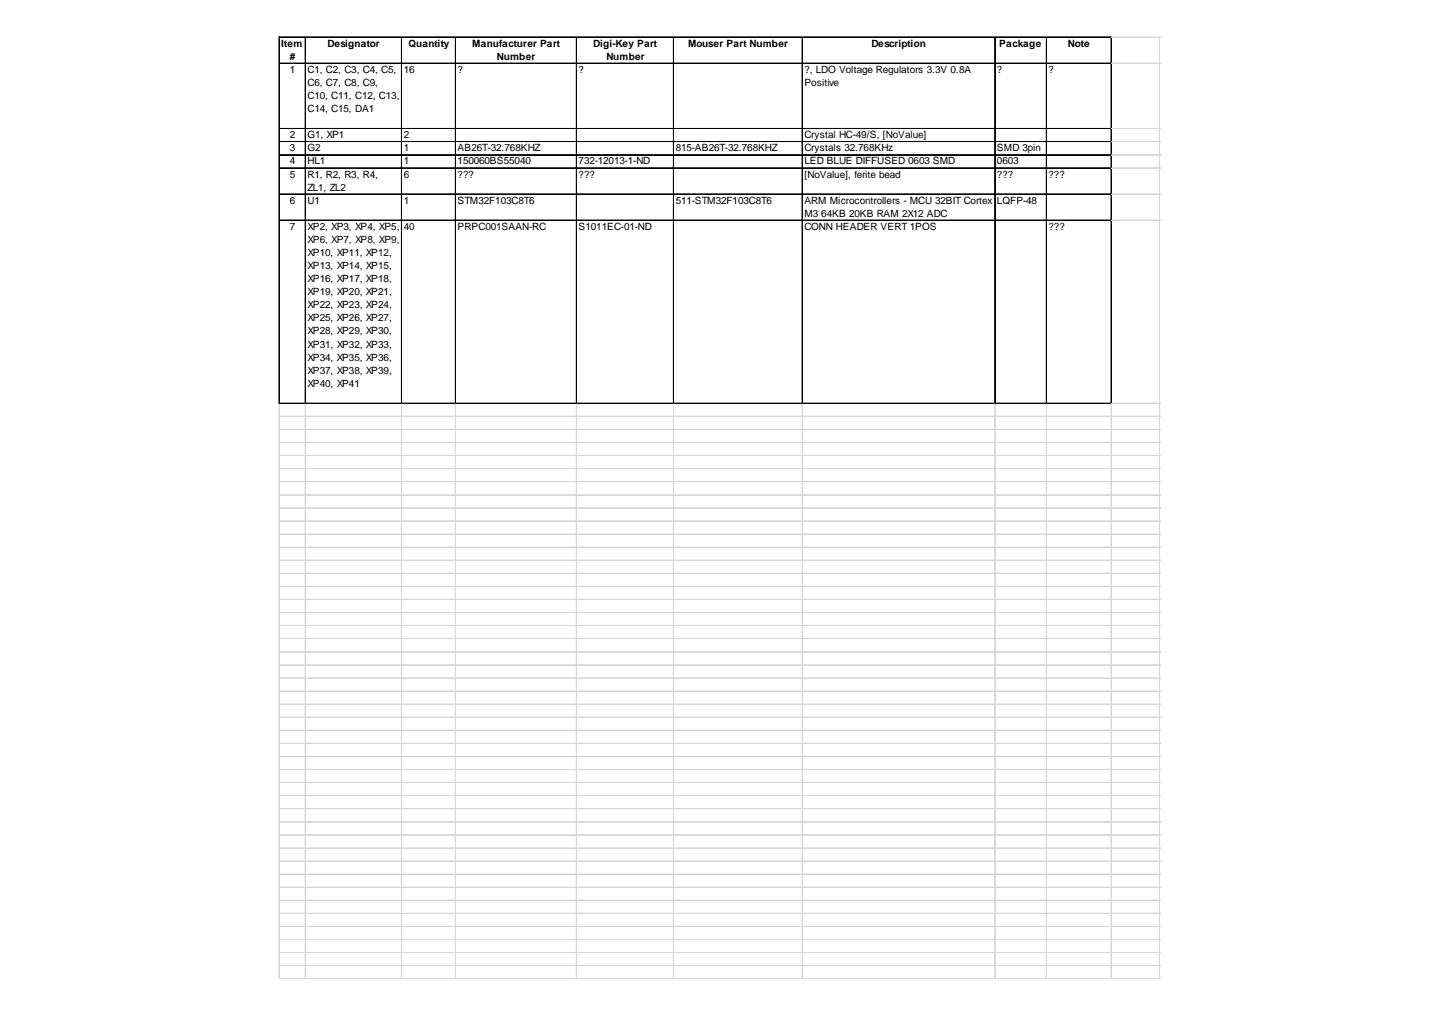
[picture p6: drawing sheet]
<svg xmlns="http://www.w3.org/2000/svg" width="297mm" height="210mm" viewBox="0 0 297 210" stroke-linecap="round" stroke-linejoin="round" font-family="sans-serif">
<defs><g id="words">
<g font-size="2.1">
<text x="58" y="9.6">Item</text>
<text x="67.5" y="9.6">Designator</text>
<text x="84.2" y="9.6">Quantity</text>
<text x="97.4" y="9.6">Manufacturer Part</text>
<text x="122.3" y="9.6">Digi-Key Part</text>
<text x="141.8" y="9.6">Mouser Part Number</text>
<text x="179.6" y="9.6">Description</text>
<text x="206" y="9.6">Package</text>
<text x="220.1" y="9.6">Note</text>
<text x="59.7" y="12.3">#</text>
<text x="59.7" y="15">1</text>
<text x="63.4" y="15">C1, C2, C3, C4, C5,</text>
<text x="63.4" y="17.7">C6, C7, C8, C9,</text>
<text x="83.2" y="15">16</text>
<text x="94.3" y="15">?</text>
<text x="102.4" y="12.3">Number</text>
<text x="119.3" y="15">?</text>
<text x="125" y="12.3">Number</text>
<text x="165.8" y="15">?, LDO Voltage Regulators 3.3V 0.8A</text>
<text x="165.8" y="17.7">Positive</text>
<text x="205.5" y="15">?</text>
<text x="216.2" y="15">?</text>
<text x="63.4" y="20.4">C10, C11, C12, C13,</text>
<text x="63.4" y="23.1">C14, C15, DA1</text>
<text x="59.7" y="28.5">2</text>
<text x="63.4" y="28.5">G1, XP1</text>
<text x="83.2" y="28.5">2</text>
<text x="165.8" y="28.5">Crystal HC-49/S, [NoValue]</text>
<text x="59.7" y="31.2">3</text>
<text x="59.7" y="33.9">4</text>
<text x="63.4" y="31.2">G2</text>
<text x="63.4" y="33.9">HL1</text>
<text x="83.2" y="31.2">1</text>
<text x="83.2" y="33.9">1</text>
<text x="94.3" y="31.2">AB26T-32.768KHZ</text>
<text x="94.3" y="33.9">150060BS55040</text>
<text x="119.3" y="33.9">732-12013-1-ND</text>
<text x="139.3" y="31.2">815-AB26T-32.768KHZ</text>
<text x="165.8" y="31.2">Crystals 32.768KHz</text>
<text x="165.8" y="33.9">LED BLUE DIFFUSED 0603 SMD</text>
<text x="205.5" y="31.2">SMD 3pin</text>
<text x="205.5" y="33.9">0603</text>
<text x="59.7" y="36.6">5</text>
<text x="59.7" y="42">6</text>
<text x="63.4" y="36.6">R1, R2, R3, R4,</text>
<text x="63.4" y="39.3">ZL1, ZL2</text>
<text x="63.4" y="42">U1</text>
<text x="83.2" y="36.6">6</text>
<text x="83.2" y="42">1</text>
<text x="94.3" y="36.6">???</text>
<text x="94.3" y="42">STM32F103C8T6</text>
<text x="119.3" y="36.6">???</text>
<text x="139.3" y="42">511-STM32F103C8T6</text>
<text x="165.8" y="36.6">[NoValue], ferite bead</text>
<text x="165.8" y="42">ARM Microcontrollers - MCU 32BIT Cortex</text>
<text x="205.5" y="36.6">???</text>
<text x="205.5" y="42">LQFP-48</text>
<text x="216.2" y="36.6">???</text>
<text x="59.7" y="47.4">7</text>
<text x="63.4" y="47.4">XP2, XP3, XP4, XP5,</text>
<text x="83.2" y="47.4">40</text>
<text x="94.3" y="47.4">PRPC001SAAN-RC</text>
<text x="119.3" y="47.4">S1011EC-01-ND</text>
<text x="165.8" y="44.7">M3</text>
<text x="165.8" y="47.4">CONN HEADER VERT 1POS</text>
<text x="169.3" y="44.7">64KB 20KB RAM 2X12 ADC</text>
<text x="216.2" y="47.4">???</text>
<text x="63.4" y="50.1">XP6, XP7, XP8, XP9,</text>
<text x="63.4" y="52.8">XP10, XP11, XP12,</text>
<text x="63.4" y="55.5">XP13, XP14, XP15,</text>
<text x="63.4" y="58.2">XP16, XP17, XP18,</text>
<text x="63.4" y="60.9">XP19, XP20, XP21,</text>
<text x="63.4" y="63.6">XP22, XP23, XP24,</text>
<text x="63.4" y="66.3">XP25, XP26, XP27,</text>
<text x="63.4" y="69">XP28, XP29, XP30,</text>
<text x="63.4" y="71.7">XP31, XP32, XP33,</text>
<text x="63.4" y="74.4">XP34, XP35, XP36,</text>
<text x="63.4" y="77.1">XP37, XP38, XP39,</text>
<text x="63.4" y="79.8">XP40, XP41</text>
</g>
</g></defs>
<g fill="none" stroke="#000" stroke-width=".21">
<path d="M57.5 7.6v75.7M57.6 7.6v75.7M57.7 7.6h171.5M57.7 7.7h171.5M57.7 13h171.5M57.7 13.1h171.5M62.9 7.8v75.5M63 7.8v75.5M82.7 7.8v75.5M82.8 7.8v75.5M93.9 7.8v75.5M118.8 7.8v75.5"/>
<path d="M118.9 7.8v75.5M138.8 7.8v75.5M138.9 7.8v75.5M165.3 7.8v75.5M165.4 7.8v75.5M205 7.8v75.5M205.1 7.8v75.5M215.7 7.8v75.5M215.8 7.8v75.5M229 7.8v75.5M229.1 7.8v75.5M57.7 26.5h171.5"/>
<path d="M57.7 26.6h171.5M57.7 29.2h171.5M57.7 29.3h171.5M57.7 31.9h171.5M57.7 32h171.5M57.7 34.6h171.5M57.7 34.7h171.5M57.7 40h171.5M57.7 40.1h171.5M57.7 45.4h171.5M57.7 83.1h171.5M57.7 83.2h171.5"/>
</g>
<g fill="none" stroke="#d0d7e5" stroke-width=".21">
<path d="M229.2 7.6h10M229.2 7.7h10M229.2 13h10M229.2 13.1h10M239 7.6v194.2M239.1 7.6v194.2M229.2 26.5h10M229.2 26.6h10M229.2 29.2h10M229.2 29.3h10M229.2 31.9h10M229.2 32h10"/>
<path d="M229.2 34.6h10M229.2 34.7h10M229.2 40h10M229.2 40.1h10M229.2 45.4h10M57.5 83.3v118.5M57.5 85.8h181.7M57.5 85.9h181.7M57.5 88.5h181.7M57.5 88.6h181.7M57.5 91.2h181.7M57.5 91.3h181.7"/>
<path d="M57.5 93.9h181.7M57.5 94h181.7M57.5 96.6h181.7M57.5 96.7h181.7M57.5 99.3h181.7M57.5 99.4h181.7M57.6 83.3v118.5M62.9 83.3v118.5M63 83.3v118.5M82.7 83.3v118.5M82.8 83.3v118.5M93.9 83.3v118.5"/>
<path d="M118.8 83.3v118.5M118.9 83.3v118.5M138.8 83.3v118.5M138.9 83.3v118.5M165.3 83.3v118.5M165.4 83.3v118.5M205 83.3v118.5M205.1 83.3v118.5M215.7 83.3v118.5M215.8 83.3v118.5M229 83.3v118.5M229.1 83.3v118.5"/>
<path d="M229.2 83.1h10M229.2 83.2h10M57.5 102h181.7M57.5 102.1h181.7M57.5 104.7h181.7M57.5 104.8h181.7M57.5 107.4h181.7M57.5 107.5h181.7M57.5 110.1h181.7M57.5 110.2h181.7M57.5 112.8h181.7M57.5 112.9h181.7"/>
<path d="M57.5 115.5h181.7M57.5 115.6h181.7M57.5 118.2h181.7M57.5 118.3h181.7M57.5 120.9h181.7M57.5 121h181.7M57.5 123.6h181.7M57.5 123.7h181.7M57.5 126.3h181.7M57.5 126.4h181.7M57.5 129h181.7M57.5 129.1h181.7"/>
<path d="M57.5 131.7h181.7M57.5 134.4h181.7M57.5 137.1h181.7M57.5 139.8h181.7M57.5 142.5h181.7M57.5 145.2h181.7M57.5 147.8h181.7M57.5 147.9h181.7M57.5 150.5h181.7M57.5 150.6h181.7M57.5 153.2h181.7M57.5 153.3h181.7"/>
<path d="M57.5 155.9h181.7M57.5 156h181.7M57.5 158.6h181.7M57.5 158.7h181.7M57.5 161.3h181.7M57.5 161.4h181.7M57.5 164h181.7M57.5 164.1h181.7M57.5 166.7h181.7M57.5 166.8h181.7M57.5 169.4h181.7M57.5 169.5h181.7"/>
<path d="M57.5 172.1h181.7M57.5 172.2h181.7M57.5 174.8h181.7M57.5 174.9h181.7M57.5 177.5h181.7M57.5 177.6h181.7M57.5 180.2h181.7M57.5 180.3h181.7M57.5 182.9h181.7M57.5 183h181.7M57.5 185.6h181.7M57.5 185.7h181.7"/>
<path d="M57.5 188.3h181.7M57.5 188.4h181.7M57.5 191h181.7M57.5 191.1h181.7M57.5 193.7h181.7M57.5 193.8h181.7M57.5 196.4h181.7M57.5 196.5h181.7M57.5 199.1h181.7M57.5 199.2h181.7M57.5 201.8h181.7"/>
</g>
<use href="#words"/>
</svg>
